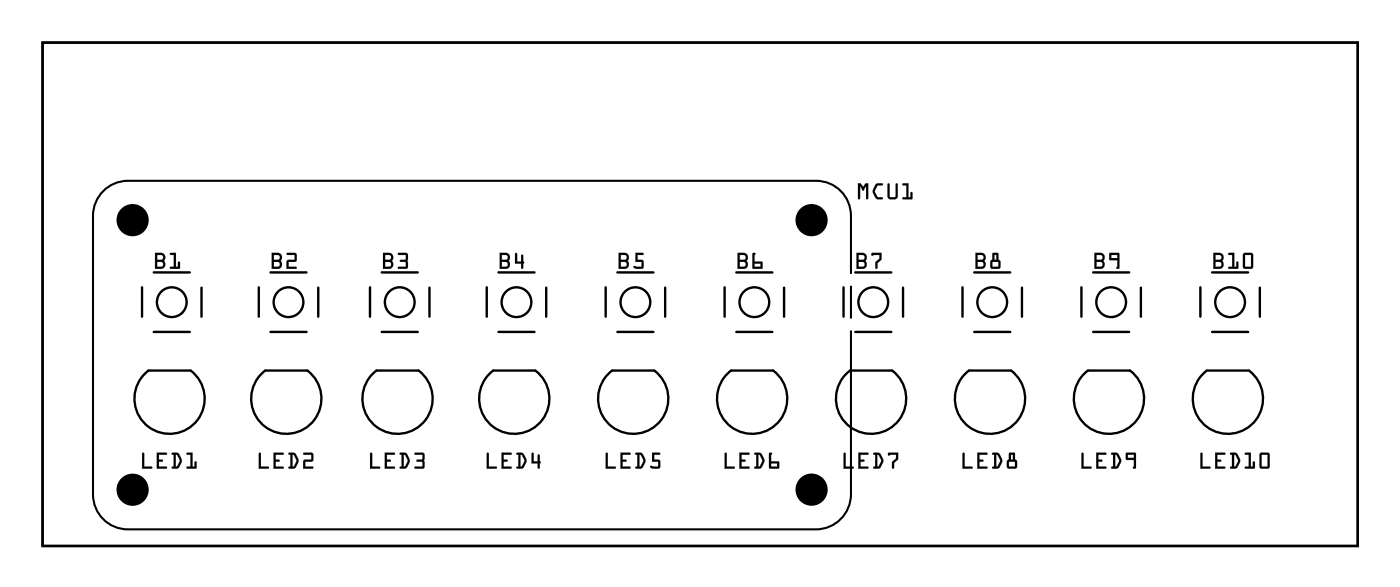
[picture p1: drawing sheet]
<svg xmlns="http://www.w3.org/2000/svg" width="120mm" height="50mm" viewBox="0 0 120 50" stroke-linecap="round" stroke-linejoin="round" font-family="sans-serif">
<g fill="none" stroke="#000" stroke-width=".2">
<path d="M3.6 3.6h112.4v43h-112.4zM12.1 24.5v2.5M12.3 32l.4-.4h3.6a3 3 0 0 1 .5 4.3 3 3 0 0 1-4.3 .4 3 3 0 0 1-.2-4.3zM13.1 23.2h3.1M13.1 28.3h3.1M17.2 24.5v2.5M22.1 24.5v2.5M22.2 32l.5-.4h3.6a3 3 0 0 1 .5 4.3 3 3 0 0 1-4.3 .4 3 3 0 0 1-.3-4.3zM23.1 23.2h3.1M23.1 28.3h3.1M27.2 24.5v2.5M31.6 24.5v2.5"/>
<path d="M31.7 32l.5-.4h3.6a3 3 0 0 1 .5 4.3 3 3 0 0 1-4.3 .4 3 3 0 0 1-.3-4.3zM32.6 23.2h3.1M32.6 28.3h3.1M36.7 24.5v2.5M41.6 24.5v2.5M42.6 23.2h3.1M42.6 28.3h3.1M45.7 31.6h-3.6a3 3 0 0 0-.4 4.4 3 3 0 0 0 4.4 0 3 3 0 0 0-.4-4.4M46.7 24.5v2.5M51.7 24.5v2.5M51.9 32l.4-.4h3.6a3 3 0 0 1 .5 4.3 3 3 0 0 1-4.3 .4 3 3 0 0 1-.2-4.3zM52.7 23.2h3.1"/>
<path d="M52.7 28.3h3.1M56.8 24.5v2.5M61.9 24.5v2.5M62 32l.5-.4h3.6a3 3 0 0 1 .5 4.3 3 3 0 0 1-4.3 .4 3 3 0 0 1-.3-4.3zM62.9 23.2h3.1M62.9 28.3h3.1M67 24.5v2.5M72.1 24.5v2.5M73.1 23.2h3M73.1 28.3h3M76.2 31.6h-3.6a3 3 0 0 0-.4 4.4 3 3 0 0 0 4.4 0 3 3 0 0 0-.4-4.4M77.1 24.5v2.5"/>
<path d="M82.2 24.5v2.5M82.4 32l.4-.4h3.6a3 3 0 0 1 .5 4.3 3 3 0 0 1-4.3 .4 3 3 0 0 1-.2-4.3zM83.2 23.2h3.1M83.2 28.3h3.1M87.3 24.5v2.5M92.4 24.5v2.5M92.5 32l.4-.4h3.6a3 3 0 0 1 .6 4.3 3 3 0 0 1-4.3 .4 3 3 0 0 1-.3-4.3zM93.4 23.2h3.1M93.4 28.3h3.1M97.5 24.5v2.5M102.5 24.5v2.5M103.5 23.2h3.1"/>
<path d="M103.5 28.3h3.1M106.7 31.6h-3.6a3 3 0 0 0-.4 4.4 3 3 0 0 0 4.4 0 3 3 0 0 0-.4-4.4M107.6 24.5v2.5"/>
<circle cx="14.7" cy="25.8" r="1.27"/>
<circle cx="24.6" cy="25.8" r="1.27"/>
<circle cx="34.1" cy="25.8" r="1.27"/>
<circle cx="44.1" cy="25.8" r="1.27"/>
<circle cx="54.3" cy="25.8" r="1.27"/>
<circle cx="64.4" cy="25.8" r="1.27"/>
<circle cx="74.6" cy="25.8" r="1.27"/>
<circle cx="84.8" cy="25.8" r="1.27"/>
<circle cx="94.9" cy="25.8" r="1.27"/>
<circle cx="105.1" cy="25.8" r="1.27"/>
</g>
<g fill="#000">
<path d="M3.6 3.6h112.4v43h-112.4zM3.6 3.6v43h112.4v-43z"/>
<path d="M73.3 15.6h.2l.2 .4 .2-.4h.3v1.3a.1 .1 0 0 1-.1 .1 .1 .1 0 0 1-.1-.1v-1l-.2 .2a.11 .11 0 0 1-.1 .2 .11 .11 0 0 1-.1-.2l-.1-.2v1a.1 .1 0 0 1-.1 .1 .1 .1 0 0 1-.1-.1zM73.3 15.6v1.3l.1 .1 .1-.1v-1l.2 .4 .3-.4v1l.1 .1 .1-1.4h-.3l-.2 .4-.2-.4zM74.8 15.7l.5-.1a.1 .1 0 0 1 .1 .1 .1 .1 0 0 1-.1 .1h-.3l-.3 .5 .3 .5h.3a.1 .1 0 0 1 .1 .1 .1 .1 0 0 1-.1 .1h-.4l-.3-.5v-.3zM74.8 15.7l-.2 .4a.83 .83 0 0 0 .3 .9h.4l.1-.1v-.1h-.4l-.3-.4v-.2l.3-.4h.4v-.1h-.4zM75.8 15.7h.2v1l.1 .1h.4v-1.1a.1 .1 0 0 1 .1-.1 .1 .1 0 0 1 .1 .1v1.1l-.2 .2h-.4l-.2-.1-.1-.2zM75.8 15.7v1.1l.2 .2h.5l.2-.3v-1h-.1h-.1v1.1h-.4l-.1-.1v-1zM77.1 15.7l.5-.1v1.2h.2v-.3a.1 .1 0 0 1 .1-.1 .1 .1 0 0 1 .1 .1l-.1 .5h-.7a.1 .1 0 0 1-.1-.1 .1 .1 0 0 1 .1-.1h.2v-1h-.3zM77.1 15.7v.1h.3v1h-.3v.1l.8 .1v-.6h-.1v.4h-.2v-1.2z"/>
<path d="M73.3 15.6h.2l.2 .4 .2-.4h.3l-.1 1.4-.1-.1v-1l-.2 .2a.11 .11 0 0 1-.1 .2 .11 .11 0 0 1-.1-.2l-.1-.2v1l-.2 .1zM74.8 15.7l.2-.1 .4 .1v.1h-.4l-.3 .5 .3 .5h.4v.2h-.1a.6 .6 0 0 1-.7-.6v-.3zM75.8 15.7h.2v1l.1 .1h.4v-1.1l.1-.1 .1 .1v1l-.2 .3h-.5l-.2-.2zM77.1 15.7l.5-.1v1.2h.2v-.4h.1v.6h-.8v-.2h.3v-1h-.3z"/>
<path d="M12.2 38.7h.1v1.1h.6a.1 .1 0 0 1 .1 .1 .1 .1 0 0 1-.1 .1h-.8zM12.2 38.7l-.1 1.3h.8v-.2h-.6v-1.1zM13.4 38.6h.8a.1 .1 0 0 1 .1 .1 .1 .1 0 0 1-.1 .1h-.6v.4h.2a.1 .1 0 0 1 .1 .1 .1 .1 0 0 1-.1 .1h-.2v.4h.6a.1 .1 0 0 1 .1 .1 .1 .1 0 0 1-.1 .1h-.8zM13.4 38.6v1.4h.8v-.2h-.6v-.4h.3v-.1v-.1h-.3v-.4h.6l.1-.1zM14.7 38.7h.5l.3 .6-.2 .6-.6 .1a.1 .1 0 0 1 0-.1 .1 .1 0 0 1 0-.1h.1v-1h-.1zM14.7 38.7v.1h.1v1h-.1v.1l.4 .1 .4-.5v-.4l-.3-.4zM15 38.8v1h.1l.2-.5-.2-.4zM15 38.8l.2 .1 .2 .4-.3 .5h-.1zM15.9 38.7l.6-.1-.1 1.2h.2v-.3a.1 .1 0 0 1 .1-.1 .1 .1 0 0 1 .1 .1v.5h-.8a.1 .1 0 0 1-.1-.1 .1 .1 0 0 1 .1-.1h.3v-1h-.3zM16 38.7v.1h.3v1h-.3l-.1 .1 .8 .1v-.6h-.1v.4h-.2v-1.2z"/>
<path d="M12.2 38.7h.1v1.1h.7v.2h-.9zM13.4 38.6l.9 .1-.1 .1h-.6v.4h.3v.1v.1h-.3v.4h.6v.2h-.8zM14.7 38.7h.5a.8 .8 0 0 1 .1 1.1l-.2 .2-.4-.1v-.1h.1v-1h-.1zM15 38.8v1h.1l.3-.5-.2-.4zM16 38.7l.4-.1v1.2h.2v-.4h.1v.6l-.8-.1 .1-.1h.3v-1h-.3z"/>
<path d="M13.2 21.6h.6a.4 .4 0 0 1 .3 .2 .4 .4 0 0 1-.1 .5l.1 .3a.37 .37 0 0 1-.3 .4h-.6zM13.2 21.6v1.3h.6a.39 .39 0 0 0 .3-.2 .39 .39 0 0 0-.1-.4 .39 .39 0 0 0 .1-.4 .39 .39 0 0 0-.3-.3zM13.4 22.4v.4h.4a.2 .2 0 0 0 .1-.2 .2 .2 0 0 0-.1-.2zM13.4 22.3h.4a.22 .22 0 0 1 .1 .3 .22 .22 0 0 1-.1 .2h-.4zM13.4 21.8v.4h.4a.2 .2 0 0 0 .1-.2 .2 .2 0 0 0-.1-.2zM13.4 21.7h.4a.22 .22 0 0 1 .1 .3 .22 .22 0 0 1-.1 .2h-.4zM14.5 21.6h.5v1.2h.2v-.4a.1 .1 0 0 1 .1-.1 .1 .1 0 0 1 .1 .1v.5l-.8 .1a.1 .1 0 0 1-.1-.1 .1 .1 0 0 1 .1-.1h.3v-1h-.3zM14.5 21.6l.1 .1h.3v1.1h-.3l-.1 .1h.8v-.6l-.1 .1v.4h-.2v-1.2z"/>
<path d="M13.2 21.6h.6a.39 .39 0 0 1 .3 .2 .39 .39 0 0 1-.1 .5l.1 .3a.36 .36 0 0 1-.3 .3h-.6zM13.4 22.4v.4h.4a.21 .21 0 0 0 .1-.2 .21 .21 0 0 0-.1-.2zM13.4 21.8v.4h.4a.21 .21 0 0 0 .1-.2 .21 .21 0 0 0-.1-.2zM14.5 21.6h.5v1.2h.2v-.4l.1-.1v.6h-.8l.1-.1h.3v-1h-.3z"/>
<path d="M22.1 38.7h.2v1.1h.6a.1 .1 0 0 1 .1 .1 .1 .1 0 0 1-.1 .1h-.8zM22.1 38.7v1.3h.8v-.2h-.6v-1.1zM23.4 38.6h.8a.1 .1 0 0 1 .1 .1 .1 .1 0 0 1-.1 .1h-.7v.4h.3a.1 .1 0 0 1 .1 .1 .1 .1 0 0 1-.1 .1h-.3v.4h.7a.1 .1 0 0 1 .1 .1 .1 .1 0 0 1-.1 .1h-.8zM23.4 38.6v1.4h.8v-.2h-.7v-.4h.3l.1-.1-.1-.1h-.3v-.4h.7v-.1zM24.7 38.7h.5l.3 .6-.2 .6-.6 .1a.1 .1 0 0 1-.1-.1 .1 .1 0 0 1 .1-.1h.1v-1h-.1zM24.7 38.7v.1h.1v1h-.1l-.1 .1 .5 .1 .4-.5v-.4l-.3-.4zM25 38.8v1h.1l.2-.5-.2-.4zM25 38.8l.1 .1 .2 .4-.3 .5zM25.9 38.7l.7-.1 .2 .1-.1 .7h-.6v.4h.6a.1 .1 0 0 1 .1 .1 .1 .1 0 0 1-.1 .1h-.8v-.7l.7-.1v-.4h-.7zM25.9 38.7l.1 .1h.6v.4l-.6 .1-.1 .7h.8v-.2h-.6v-.4l.6-.1v-.6l-.1-.1z"/>
<path d="M22.1 38.7h.2v1.1h.6v.2h-.8zM23.4 38.6l.8 .1v.1h-.7v.4h.3l.1 .1-.1 .1h-.3v.4h.7v.2h-.8zM24.7 38.7h.5a.8 .8 0 0 1 .1 1.1l-.2 .2-.5-.1 .1-.1h.1v-1h-.1zM25 38.8v1l.3-.5-.2-.4zM25.9 38.7l.7-.1 .2 .1-.1 .6-.6 .1v.4h.6v.2h-.8v-.7l.7-.1v-.4h-.6z"/>
<path d="M23.2 21.6h.5a.4 .4 0 0 1 .4 .2 .4 .4 0 0 1-.1 .5l.1 .3a.37 .37 0 0 1-.4 .4h-.5zM23.2 21.6v1.3h.5a.39 .39 0 0 0 .4-.2 .39 .39 0 0 0-.1-.4 .39 .39 0 0 0 .1-.4 .39 .39 0 0 0-.4-.3zM23.4 22.4v.4h.3a.2 .2 0 0 0 .2-.2 .2 .2 0 0 0-.2-.2zM23.4 22.3h.3a.22 .22 0 0 1 .2 .3 .22 .22 0 0 1-.2 .2h-.3zM23.4 21.8v.4h.3a.2 .2 0 0 0 .2-.2 .2 .2 0 0 0-.2-.2zM23.4 21.7h.3a.22 .22 0 0 1 .2 .3 .22 .22 0 0 1-.2 .2h-.3zM24.5 21.6h.7l.1 .1v.6l-.6 .1v.4h.6a.1 .1 0 0 1 .1 .1 .1 .1 0 0 1-.1 .1h-.8v-.8h.7v-.4h-.7zM24.5 21.6v.1h.7v.5h-.7v.7h.8v-.1h-.7v-.5h.7v-.6l-.1-.1z"/>
<path d="M23.2 21.6h.5a.39 .39 0 0 1 .4 .2 .39 .39 0 0 1-.1 .5l.1 .3a.36 .36 0 0 1-.4 .3h-.5zM23.4 22.4v.4h.3a.21 .21 0 0 0 .2-.2 .21 .21 0 0 0-.2-.2zM23.4 21.8v.4h.3a.21 .21 0 0 0 .2-.2 .21 .21 0 0 0-.2-.2zM24.5 21.6h.7l.1 .1v.6l-.6 .1v.4h.6v.1h-.8v-.7h.7v-.4h-.7z"/>
<path d="M31.6 38.7h.2v1.1h.6a.1 .1 0 0 1 .1 .1 .1 .1 0 0 1-.1 .1h-.8zM31.6 38.7v1.3h.8v-.2h-.6v-1.1zM32.9 38.6h.8a.1 .1 0 0 1 .1 .1 .1 .1 0 0 1-.1 .1h-.6v.4h.2a.1 .1 0 0 1 .1 .1 .1 .1 0 0 1-.1 .1h-.2v.4h.6a.1 .1 0 0 1 .1 .1 .1 .1 0 0 1-.1 .1h-.8zM32.9 38.6v1.4h.8v-.2h-.7v-.4h.3l.1-.1-.1-.1h-.3v-.4h.7v-.1zM34.2 38.7h.5l.3 .6-.2 .6-.6 .1a.1 .1 0 0 1-.1-.1 .1 .1 0 0 1 .1-.1h.1v-1h-.1zM34.2 38.7v.1h.1v1h-.1v.1l.4 .1 .4-.5v-.4l-.3-.4zM34.5 38.8v1h.1l.2-.5-.2-.4zM34.5 38.8l.1 .1 .2 .4-.3 .5zM35.4 38.7l.7-.1 .2 .2-.1 .5 .1 .6-.2 .1h-.6a.1 .1 0 0 1-.1-.1 .1 .1 0 0 1 .1-.1h.6v-.4h-.4a.1 .1 0 0 1-.1-.1 .1 .1 0 0 1 .1-.1h.4v-.4h-.7zM35.4 38.7l.1 .1h.6v.4h-.5v.1v.1h.5v.4h-.6l-.1 .1 .8 .1 .1-.2-.1-.5v-.6l-.1-.1z"/>
<path d="M31.6 38.7h.2v1.1h.6v.2h-.8zM32.9 38.6l.8 .1v.1h-.6v.4h.2l.1 .1-.1 .1h-.2v.4h.6v.2h-.8zM34.2 38.7h.5a.8 .8 0 0 1 .1 1.1l-.2 .2-.5-.1 .1-.1h.1v-1h-.1zM34.5 38.8v1l.3-.5-.2-.4zM35.4 38.7l.7-.1 .2 .1-.1 .6 .1 .5-.1 .2-.8-.1 .1-.1h.6v-.4h-.5v-.1v-.1h.5v-.4h-.6z"/>
<path d="M32.7 21.6h.5a.4 .4 0 0 1 .4 .2 .4 .4 0 0 1-.1 .5l.1 .3a.37 .37 0 0 1-.4 .4h-.5zM32.7 21.6v1.3h.5a.39 .39 0 0 0 .4-.2 .39 .39 0 0 0-.1-.4 .39 .39 0 0 0 .1-.4 .39 .39 0 0 0-.4-.3zM32.9 22.4v.4h.3a.2 .2 0 0 0 .2-.2 .2 .2 0 0 0-.2-.2zM32.9 22.3h.3a.22 .22 0 0 1 .2 .3 .22 .22 0 0 1-.2 .2h-.3zM32.9 21.8v.4h.3a.2 .2 0 0 0 .2-.2 .2 .2 0 0 0-.2-.2zM32.9 21.7h.3a.22 .22 0 0 1 .2 .3 .22 .22 0 0 1-.2 .2h-.3zM34 21.6h.7l.2 .2-.1 .5v.5l-.1 .2h-.6a.1 .1 0 0 1-.1-.1 .1 .1 0 0 1 .1-.1h.6l-.1-.4h-.4a.1 .1 0 0 1-.1-.1 .1 .1 0 0 1 .1-.1l.4-.1 .1-.3h-.7zM34 21.6v.1h.7v.5h-.5v.1l.5 .1v.4h-.6l-.1 .1h.7l.1-.1v-.5v-.6l-.1-.1z"/>
<path d="M32.7 21.6h.5a.39 .39 0 0 1 .4 .2 .39 .39 0 0 1-.1 .5l.1 .3a.36 .36 0 0 1-.4 .3h-.5zM32.9 22.4v.4h.3a.21 .21 0 0 0 .2-.2 .21 .21 0 0 0-.2-.2zM32.9 21.8v.4h.3a.21 .21 0 0 0 .2-.2 .21 .21 0 0 0-.2-.2zM34 21.6h.7l.1 .1v.6v.5l-.1 .1h-.7l.1-.1h.6l-.1-.4-.4-.1v-.1l.4-.1 .1-.3h-.7z"/>
<path d="M41.6 38.7h.2v1.1h.6a.1 .1 0 0 1 .1 .1 .1 .1 0 0 1-.1 .1h-.8zM41.6 38.7v1.3h.8v-.2h-.6v-1.1zM42.8 38.6h.8a.1 .1 0 0 1 .1 .1 .1 .1 0 0 1-.1 .1h-.6v.4h.3a.1 .1 0 0 1 .1 .1 .1 .1 0 0 1-.1 .1h-.3v.4h.6a.1 .1 0 0 1 .1 .1 .1 .1 0 0 1-.1 .1h-.8zM42.8 38.6v1.4h.9v-.2h-.7v-.4h.3l.1-.1-.1-.1h-.3v-.4h.6l.1-.1zM44.1 38.7h.6l.3 .6-.3 .6-.5 .1a.1 .1 0 0 1-.1-.1 .1 .1 0 0 1 .1-.1h.1v-1h-.2zM44.1 38.7v.1h.2v1h-.1l-.1 .1 .5 .1 .3-.5v-.4l-.2-.4zM44.5 38.8v1h.1l.2-.5-.2-.4zM44.4 38.8l.2 .1 .2 .4-.3 .5h-.1zM45.4 38.7h.2v.7h.3v-.5a.1 .1 0 0 1 .1-.1 .1 .1 0 0 1 .1 .1v.5a.09 .09 0 0 1 .1 .1 .09 .09 0 0 1-.1 0v.4a.1 .1 0 0 1-.1 .1 .1 .1 0 0 1-.1-.1v-.4l-.5 .1zM45.4 38.7v.8h.5v.4l.2 .1v-.5h.1l-.1-.1v-.6h-.2v.6h-.3v-.7z"/>
<path d="M41.6 38.7h.2v1.1h.6v.2h-.8zM42.8 38.6l.9 .1-.1 .1h-.6v.4h.3l.1 .1-.1 .1h-.3v.4h.7v.2h-.9zM44.1 38.7h.6a.8 .8 0 0 1 .1 1.1l-.2 .2-.5-.1v-.1h.2v-1h-.2zM44.5 38.8v1l.3-.5-.2-.4zM45.4 38.7h.2v.7h.3v-.6h.2v.6l.1 .1h-.1v.5l-.2-.1v-.4h-.5z"/>
<path d="M42.7 21.6h.5a.4 .4 0 0 1 .4 .2 .4 .4 0 0 1-.2 .5l.2 .3a.37 .37 0 0 1-.4 .4h-.5zM42.7 21.6v1.3h.5a.39 .39 0 0 0 .3-.2 .39 .39 0 0 0-.1-.4 .39 .39 0 0 0 .1-.4 .39 .39 0 0 0-.3-.3zM42.9 22.4v.4h.3a.2 .2 0 0 0 .2-.2 .2 .2 0 0 0-.2-.2zM42.9 22.3h.3a.22 .22 0 0 1 .2 .3 .22 .22 0 0 1-.2 .2h-.3zM42.9 21.8v.4h.3a.2 .2 0 0 0 .2-.2 .2 .2 0 0 0-.2-.2zM42.9 21.7h.3a.22 .22 0 0 1 .2 .3 .22 .22 0 0 1-.2 .2h-.3zM44 21.6h.2v.7h.3v-.5a.1 .1 0 0 1 .1-.1 .1 .1 0 0 1 .1 .1v.5a.09 .09 0 0 1 .1 .1 .09 .09 0 0 1-.1 .1v.4a.1 .1 0 0 1-.1 .1 .1 .1 0 0 1-.1-.1v-.4h-.5zM44 21.6v.9h.5v.4h.1l.1-.4 .1-.1-.1-.1v-.5h-.2v.5h-.3v-.7z"/>
<path d="M42.7 21.6h.5a.39 .39 0 0 1 .4 .2 .39 .39 0 0 1-.2 .5l.2 .3a.36 .36 0 0 1-.4 .3h-.5zM42.9 22.4v.4h.3a.21 .21 0 0 0 .2-.2 .21 .21 0 0 0-.2-.2zM42.9 21.8v.4h.3a.21 .21 0 0 0 .2-.2 .21 .21 0 0 0-.2-.2zM44 21.6h.2v.7h.3v-.5h.2v.5l.1 .1-.1 .1-.1 .4h-.1v-.4h-.5z"/>
<path d="M51.8 38.7h.1v1.1h.6a.1 .1 0 0 1 .1 .1 .1 .1 0 0 1-.1 .1h-.8zM51.8 38.7l-.1 1.3h.9v-.2h-.7v-1.1zM53 38.6h.8a.1 .1 0 0 1 .1 .1 .1 .1 0 0 1-.1 .1h-.6v.4h.2a.1 .1 0 0 1 .1 .1 .1 .1 0 0 1-.1 .1h-.2v.4h.6a.1 .1 0 0 1 .1 .1 .1 .1 0 0 1-.1 .1h-.8zM53 38.6v1.4h.8v-.2h-.6v-.4h.3v-.1v-.1h-.3v-.4h.6l.1-.1zM54.3 38.7h.5l.3 .6-.2 .6-.5 .1a.1 .1 0 0 1-.1-.1 .1 .1 0 0 1 .1-.1v-1h-.1zM54.3 38.7v.1h.1v1h-.1v.1l.5 .1 .3-.5v-.4l-.3-.4zM54.6 38.8v1h.1l.3-.5-.3-.4zM54.6 38.8l.2 .1 .2 .4-.3 .5h-.1zM55.7 38.6h.6a.1 .1 0 0 1 .1 .1 .1 .1 0 0 1-.1 .1h-.4v.4l.5 .1v.6l-.2 .1-.6-.1a.1 .1 0 0 1-.1-.1 .11 .11 0 0 1 .2-.1l.5 .1v-.4h-.5zM55.7 38.6v.8h.5v.4h-.6v.1l.2 .1h.5l.1-.2v-.5l-.1-.1h-.4v-.4h.4l.1-.1z"/>
<path d="M51.8 38.7h.1v1.1h.7v.2h-.9zM53 38.6l.9 .1-.1 .1h-.6v.4h.3v.1v.1h-.3v.4h.6v.2h-.8zM54.3 38.7h.5a.8 .8 0 0 1 .1 1.1l-.1 .2-.5-.1v-.1h.1v-1h-.1zM54.6 38.8v1h.1l.3-.5-.2-.4zM55.7 38.6h.6l.1 .1-.1 .1h-.4v.4h.4l.1 .1v.6l-.2 .1h-.4a.15 .15 0 0 1-.2 0 .15 .15 0 0 1 .1-.2h.5v-.4h-.5z"/>
<path d="M52.8 21.6h.6a.4 .4 0 0 1 .3 .2 .4 .4 0 0 1-.1 .5l.1 .3a.37 .37 0 0 1-.3 .4h-.6zM52.9 21.6v1.3h.5a.39 .39 0 0 0 .3-.2 .39 .39 0 0 0-.1-.4 .39 .39 0 0 0 .1-.4 .39 .39 0 0 0-.3-.3zM53 22.4v.4h.4a.2 .2 0 0 0 .1-.2 .2 .2 0 0 0-.1-.2zM53 22.3h.4a.22 .22 0 0 1 .2 .3 .22 .22 0 0 1-.2 .2h-.4zM53 21.8v.4h.4a.2 .2 0 0 0 .1-.2 .2 .2 0 0 0-.1-.2zM53 21.7h.4a.22 .22 0 0 1 .2 .3 .22 .22 0 0 1-.2 .2h-.4zM54.3 21.6h.6a.1 .1 0 0 1 .1 .1 .1 .1 0 0 1-.1 .1h-.4v.4h.4l.1 .6-.2 .2-.6-.1a.11 .11 0 0 1-.1-.2 .1 .1 0 0 1 .1 0l.6 .1v-.4h-.5zM54.3 21.6v.8l.5-.1v.5l-.6-.1-.1 .1 .3 .1h.5l.1-.1v-.5l-.1-.1h-.4v-.5h.4l.1-.1z"/>
<path d="M52.9 21.6h.5a.39 .39 0 0 1 .3 .2 .39 .39 0 0 1-.1 .5l.1 .3a.36 .36 0 0 1-.3 .3h-.5zM53 22.4v.4h.4a.21 .21 0 0 0 .1-.2 .21 .21 0 0 0-.1-.2zM53 21.8v.4h.4a.21 .21 0 0 0 .1-.2 .21 .21 0 0 0-.1-.2zM54.3 21.6h.6l.1 .1-.1 .1h-.4v.4h.4l.1 .1v.5l-.2 .1h-.4a.15 .15 0 0 1-.2 0 .15 .15 0 0 1 0-.2l.6 .1v-.4h-.5z"/>
<path d="M61.9 38.7h.2v1.1h.6a.1 .1 0 0 1 .1 .1 .1 .1 0 0 1-.1 .1h-.8zM61.9 38.7v1.3h.8v-.2h-.6v-1.1zM63.2 38.6h.7a.1 .1 0 0 1 .1 .1 .1 .1 0 0 1-.1 .1h-.6v.4h.3a.1 .1 0 0 1 .1 .1 .1 .1 0 0 1-.1 .1h-.3v.4h.6a.1 .1 0 0 1 .1 .1 .1 .1 0 0 1-.1 .1h-.7zM63.2 38.6v1.4h.8v-.2h-.7v-.4h.3l.1-.1-.1-.1h-.3v-.4h.6l.1-.1zM64.4 38.7h.6l.3 .6-.3 .6-.5 .1a.1 .1 0 0 1-.1-.1 .1 .1 0 0 1 .1-.1h.1v-1h-.2zM64.5 38.7v.1h.1v1h-.1l-.1 .1 .5 .1 .4-.5v-.4l-.3-.4zM64.8 38.8v1h.1l.2-.5-.2-.4zM64.8 38.8l.1 .1 .2 .4-.3 .5zM65.7 38.7l.2-.1a.09 .09 0 0 1 .1 .1 .09 .09 0 0 1-.1 .1v.6h.7l-.1 .6-.8-.1zM65.7 38.7v1.2l.8 .1v-.6h-.6v-.6v-.1zM65.9 39.5v.3h.5v-.3zM65.9 39.5h.5v.3h-.5z"/>
<path d="M61.9 38.7h.2v1.1h.6v.2h-.8zM63.2 38.6l.8 .1-.1 .1h-.6v.4h.3l.1 .1-.1 .1h-.3v.4h.7v.2h-.8zM64.5 38.7h.5a.8 .8 0 0 1 .1 1.1l-.2 .2-.5-.1 .1-.1h.1v-1h-.1zM64.8 38.8v1l.3-.5-.2-.4zM65.7 38.7h.2v.1v.6h.7l-.1 .6-.8-.1zM65.9 39.5v.3h.5v-.3z"/>
<path d="M63 21.6h.5a.4 .4 0 0 1 .4 .2 .4 .4 0 0 1-.1 .5l.1 .3a.37 .37 0 0 1-.4 .4h-.5zM63 21.6v1.3h.5a.39 .39 0 0 0 .4-.2 .39 .39 0 0 0-.2-.4 .39 .39 0 0 0 .2-.4 .39 .39 0 0 0-.4-.3zM63.2 22.4v.4h.3a.2 .2 0 0 0 .2-.2 .2 .2 0 0 0-.2-.2zM63.2 22.3h.3a.22 .22 0 0 1 .2 .3 .22 .22 0 0 1-.2 .2h-.3zM63.2 21.8v.4h.3a.2 .2 0 0 0 .2-.2 .2 .2 0 0 0-.2-.2zM63.2 21.7h.3a.22 .22 0 0 1 .2 .3 .22 .22 0 0 1-.2 .2h-.3zM64.3 21.6h.1a.09 .09 0 0 1 .1 .1 .09 .09 0 0 1-.1 .1v.5l.7 .1v.5h-.8zM64.3 21.6v1.3h.8v-.5l-.7-.1v-.6l.1-.1zM64.4 22.5v.3h.6v-.3zM64.4 22.5h.6v.3h-.6z"/>
<path d="M63 21.6h.5a.39 .39 0 0 1 .4 .2 .39 .39 0 0 1-.1 .5l.1 .3a.36 .36 0 0 1-.4 .3h-.5zM63.2 22.4v.4h.3a.21 .21 0 0 0 .2-.2 .21 .21 0 0 0-.2-.2zM63.2 21.8v.4h.3a.21 .21 0 0 0 .2-.2 .21 .21 0 0 0-.2-.2zM64.3 21.6h.2l-.1 .2v.5l.7 .1v.5h-.8zM64.4 22.5v.3h.6v-.3z"/>
<path d="M72.1 38.7h.1v1.1h.6a.1 .1 0 0 1 .1 .1 .1 .1 0 0 1-.1 .1h-.7zM72.1 38.7v1.3h.8v-.2h-.7v-1.1zM73.3 38.6h.8a.1 .1 0 0 1 .1 .1 .1 .1 0 0 1-.1 .1h-.6v.4h.3a.1 .1 0 0 1 .1 .1 .1 .1 0 0 1-.1 .1h-.3v.4h.6a.1 .1 0 0 1 .1 .1 .1 .1 0 0 1-.1 .1h-.8zM73.3 38.6v1.4h.8v-.2h-.6v-.4h.3v-.1v-.1h-.3v-.4h.6l.1-.1zM74.6 38.7h.5l.4 .6-.3 .6-.5 .1a.1 .1 0 0 1-.1-.1 .1 .1 0 0 1 .1-.1h.1v-1h-.2zM74.6 38.7v.1h.2v1h-.2v.1l.5 .1 .3-.5v-.4l-.3-.4zM74.9 38.8v1h.2l.2-.5-.2-.4zM74.9 38.8l.2 .1 .2 .4-.3 .5h-.1zM75.9 38.7l.8-.1v.6l-.3 .3v.4a.1 .1 0 0 1-.1 .1 .1 .1 0 0 1-.1-.1v-.5l.3-.3v-.3h-.5l-.1 .1zM75.9 38.7v.2l.7-.1v.3l-.4 .4v.4l.1 .1 .1-.5 .3-.3v-.6z"/>
<path d="M72.1 38.7h.1v1.1h.7v.2h-.8zM73.3 38.6l.9 .1-.1 .1h-.6v.4h.3v.1v.1h-.3v.4h.6v.2h-.8zM74.6 38.7h.5a.8 .8 0 0 1 .1 1.1l-.1 .2-.5-.1v-.1h.2v-1h-.2zM74.9 38.8v1h.1l.3-.5-.2-.4zM75.9 38.7l.8-.1v.6l-.3 .3-.1 .5-.1-.1v-.4l.3-.4v-.3l-.6 .1z"/>
<path d="M73.2 21.6h.5a.4 .4 0 0 1 .3 .2 .4 .4 0 0 1-.1 .5l.1 .3a.37 .37 0 0 1-.3 .4h-.5zM73.2 21.6v1.3h.5a.39 .39 0 0 0 .3-.2 .39 .39 0 0 0-.1-.4 .39 .39 0 0 0 .1-.4 .39 .39 0 0 0-.3-.3zM73.3 22.4v.4h.4a.2 .2 0 0 0 .2-.2 .2 .2 0 0 0-.2-.2zM73.3 22.3h.4a.22 .22 0 0 1 .2 .3 .22 .22 0 0 1-.2 .2h-.4zM73.3 21.8v.4h.4a.2 .2 0 0 0 .2-.2 .2 .2 0 0 0-.2-.2zM73.3 21.7h.4a.22 .22 0 0 1 .2 .3 .22 .22 0 0 1-.2 .2h-.4zM74.5 21.6h.8v.6l-.3 .3v.4a.1 .1 0 0 1-.1 .1 .1 .1 0 0 1-.1-.1v-.5l.3-.3v-.3h-.5h-.1zM74.5 21.6v.2l.6-.1v.4l-.3 .3v.5h.1v-.5l.4-.3v-.5z"/>
<path d="M73.2 21.6h.5a.39 .39 0 0 1 .3 .2 .39 .39 0 0 1-.1 .5l.1 .3a.36 .36 0 0 1-.3 .3h-.5zM73.3 22.4v.4h.4a.21 .21 0 0 0 .2-.2 .21 .21 0 0 0-.2-.2zM73.3 21.8v.4h.4a.21 .21 0 0 0 .2-.2 .21 .21 0 0 0-.2-.2zM74.5 21.6h.8v.6l-.3 .3-.1 .4h-.1v-.5l.3-.3v-.3h-.6z"/>
<path d="M82.2 38.7h.2v1.1h.6a.1 .1 0 0 1 .1 .1 .1 .1 0 0 1-.1 .1h-.8zM82.3 38.7l-.1 1.3h.8v-.2h-.6v-1.1zM83.5 38.6h.8a.1 .1 0 0 1 .1 .1 .1 .1 0 0 1-.1 .1h-.6v.4h.2a.1 .1 0 0 1 .1 .1 .1 .1 0 0 1-.1 .1h-.2v.4h.6a.1 .1 0 0 1 .1 .1 .1 .1 0 0 1-.1 .1h-.8zM83.5 38.6v1.4h.8v-.2h-.6v-.4h.2l.1-.1-.1-.1h-.2v-.4h.6v-.1zM84.8 38.7h.5l.3 .6-.2 .6-.6 .1a.1 .1 0 0 1-.1-.1 .1 .1 0 0 1 .1-.1h.1v-1h-.1zM84.8 38.7v.1h.1v1h-.1v.1l.4 .1 .4-.5v-.4l-.3-.4zM85.1 38.8v1h.1l.2-.5-.2-.4zM85.1 38.8l.1 .1 .2 .4-.2 .5h-.1zM86.2 38.7h.5v.5l.2 .2v.4l-.1 .2h-.6l-.2-.1v-.5l.2-.2zM86.2 38.7v.5l-.2 .2v.5l.2 .1h.6l.1-.2v-.4l-.2-.2v-.5zM86.2 39.4v.4h.5v-.4zM86.2 39.4h.5v.4h-.5zM86.4 38.8v.4h.1v-.4zM86.4 38.8h.1v.4h-.1z"/>
<path d="M82.2 38.7h.2v1.1h.6v.2h-.8zM83.5 38.6l.8 .1v.1h-.6v.4h.3v.1v.1h-.3v.4h.6v.2h-.8zM84.8 38.7h.5a.8 .8 0 0 1 .1 1.1l-.2 .2-.4-.1v-.1h.1v-1h-.1zM85.1 38.8v1h.1l.2-.5-.2-.4zM86.2 38.7h.5v.5l.2 .2v.4l-.1 .2h-.6l-.2-.1v-.5l.2-.2zM86.2 39.4v.4h.5v-.4zM86.4 38.8v.4h.1v-.4z"/>
<path d="M83.3 21.6h.5a.4 .4 0 0 1 .4 .2 .4 .4 0 0 1-.1 .5l.1 .3a.37 .37 0 0 1-.4 .4h-.5zM83.3 21.6v1.3h.5a.39 .39 0 0 0 .4-.2 .39 .39 0 0 0-.1-.4 .39 .39 0 0 0 .1-.4 .39 .39 0 0 0-.4-.3zM83.5 22.4v.4h.3a.2 .2 0 0 0 .2-.2 .2 .2 0 0 0-.2-.2zM83.5 22.3h.3a.22 .22 0 0 1 .2 .3 .22 .22 0 0 1-.2 .2h-.3zM83.5 21.8v.4h.3a.2 .2 0 0 0 .2-.2 .2 .2 0 0 0-.2-.2zM83.5 21.7h.3a.22 .22 0 0 1 .2 .3 .22 .22 0 0 1-.2 .2h-.3zM84.8 21.6h.5v.6l.2 .2v.4l-.1 .1-.6 .1-.2-.2v-.4l.2-.2zM84.8 21.6v.6l-.2 .2v.4l.2 .1h.5l.2-.1v-.4l-.2-.2v-.6zM84.8 22.4v.4h.5v-.4zM84.8 22.3h.5v.5h-.5zM84.9 21.8v.4h.2v-.4zM84.9 21.7h.2v.5h-.2z"/>
<path d="M83.3 21.6h.5a.39 .39 0 0 1 .4 .2 .39 .39 0 0 1-.1 .5l.1 .3a.36 .36 0 0 1-.4 .3h-.5zM83.5 22.4v.4h.3a.21 .21 0 0 0 .2-.2 .21 .21 0 0 0-.2-.2zM83.5 21.8v.4h.3a.21 .21 0 0 0 .2-.2 .21 .21 0 0 0-.2-.2zM84.8 21.6h.5v.6l.2 .2v.4l-.1 .1h-.6l-.2-.1v-.4l.2-.2zM84.8 22.4v.4h.5v-.4zM84.9 21.8v.4h.2v-.4z"/>
<path d="M92.4 38.7h.2v1.1h.6a.1 .1 0 0 1 .1 .1 .1 .1 0 0 1-.1 .1h-.8zM92.4 38.7v1.3h.8v-.2h-.6v-1.1zM93.6 38.6h.8a.1 .1 0 0 1 .1 .1 .1 .1 0 0 1-.1 .1h-.6v.4h.3a.1 .1 0 0 1 .1 .1 .1 .1 0 0 1-.1 .1h-.3v.4h.6a.1 .1 0 0 1 .1 .1 .1 .1 0 0 1-.1 .1h-.8zM93.6 38.6v1.4h.9v-.2h-.7v-.4h.3l.1-.1-.1-.1h-.3v-.4h.6l.1-.1zM94.9 38.7h.6l.3 .6-.3 .6-.5 .1a.1 .1 0 0 1-.1-.1 .1 .1 0 0 1 .1-.1h.1v-1h-.2zM94.9 38.7v.1h.2v1h-.1l-.1 .1 .5 .1 .3-.5v-.4l-.2-.4zM95.3 38.8v1h.1l.2-.5-.2-.4zM95.2 38.8l.2 .1 .2 .4-.3 .5h-.1zM96.2 38.7h.8v1.2l-.1 .1a.09 .09 0 0 1-.1-.1 .09 .09 0 0 1 .1-.1v-.5l-.7-.1zM96.2 38.7v.5h.7v.6l-.1 .1 .2 .1v-1.3zM96.3 38.8v.3h.6v-.3zM96.3 38.8h.6v.3h-.6z"/>
<path d="M92.4 38.7h.2v1.1h.6v.2h-.8zM93.6 38.6l.9 .1-.1 .1h-.6v.4h.3l.1 .1-.1 .1h-.3v.4h.7v.2h-.9zM94.9 38.7h.6a.8 .8 0 0 1 .1 1.1l-.2 .2-.5-.1v-.1h.2v-1h-.2zM95.3 38.8v1l.3-.5-.2-.4zM96.2 38.7h.8v1.3l-.2-.1 .1-.1v-.5l-.7-.1zM96.3 38.8v.3h.6v-.3z"/>
<path d="M93.5 21.6h.5a.4 .4 0 0 1 .4 .2 .4 .4 0 0 1-.2 .5l.2 .3a.37 .37 0 0 1-.4 .4h-.5zM93.5 21.6v1.3h.5a.39 .39 0 0 0 .3-.2 .39 .39 0 0 0-.1-.4 .39 .39 0 0 0 .1-.4 .39 .39 0 0 0-.3-.3zM93.7 22.4v.4h.3a.2 .2 0 0 0 .2-.2 .2 .2 0 0 0-.2-.2zM93.7 22.3h.3a.22 .22 0 0 1 .2 .3 .22 .22 0 0 1-.2 .2h-.3zM93.7 21.8v.4h.3a.2 .2 0 0 0 .2-.2 .2 .2 0 0 0-.2-.2zM93.7 21.7h.3a.22 .22 0 0 1 .2 .3 .22 .22 0 0 1-.2 .2h-.3zM94.8 21.6h.8v1.3l-.2 .1a.09 .09 0 0 1-.1-.1 .09 .09 0 0 1 .1-.1v-.6h-.6zM94.8 21.6v.5l.7 .1v.6l-.1 .1h.2v-1.3zM94.9 21.8v.2h.5v-.2zM94.9 21.7h.6v.3h-.6z"/>
<path d="M93.5 21.6h.5a.39 .39 0 0 1 .4 .2 .39 .39 0 0 1-.2 .5l.2 .3a.36 .36 0 0 1-.4 .3h-.5zM93.7 22.4v.4h.3a.21 .21 0 0 0 .2-.2 .21 .21 0 0 0-.2-.2zM93.7 21.8v.4h.3a.21 .21 0 0 0 .2-.2 .21 .21 0 0 0-.2-.2zM94.8 21.6h.8v1.3h-.2v-.1v-.6l-.6-.1zM94.9 21.8v.2h.5v-.2z"/>
<path d="M102.6 38.7h.1v1.1h.6a.1 .1 0 0 1 .1 .1 .1 .1 0 0 1-.1 .1h-.8zM102.6 38.7l-.1 1.3h.9v-.2h-.7v-1.1zM103.8 38.6h.8a.1 .1 0 0 1 .1 .1 .1 .1 0 0 1-.1 .1h-.6v.4h.2a.1 .1 0 0 1 .1 .1 .1 .1 0 0 1-.1 .1h-.2v.4h.6a.1 .1 0 0 1 .1 .1 .1 .1 0 0 1-.1 .1h-.8zM103.8 38.6v1.4h.8v-.2h-.6v-.4h.3v-.1v-.1h-.3v-.4h.6l.1-.1zM105.1 38.7h.5l.3 .6-.2 .6-.5 .1a.1 .1 0 0 1-.1-.1 .1 .1 0 0 1 .1-.1v-1h-.1zM105.1 38.7v.1h.1v1h-.1v.1l.5 .1 .3-.5v-.4l-.3-.4zM105.4 38.8v1h.1l.3-.5-.3-.4zM105.4 38.8l.2 .1 .2 .4-.3 .5h-.1zM106.3 38.7l.6-.1v1.2h.1v-.3a.1 .1 0 0 1 .1-.1 .1 .1 0 0 1 .1 .1v.5h-.8a.1 .1 0 0 1-.1-.1 .1 .1 0 0 1 .1-.1h.3v-1h-.3zM106.4 38.7v.1h.3v1h-.3l-.1 .1 .8 .1v-.6h-.1v.4h-.2l.1-1.2zM107.6 38.7l.7-.1 .2 .1v1.1l-.1 .2h-.6l-.2-.1zM107.7 38.7l-.1 1.2 .2 .1h.5l.2-.2-.1-1.1-.1-.1zM107.8 38.8v1h.5v-1zM107.8 38.8h.5v1h-.5z"/>
<path d="M102.6 38.7h.1v1.1h.7v.2h-.9zM103.8 38.6l.9 .1-.1 .1h-.6v.4h.3v.1v.1h-.3v.4h.6v.2h-.8zM105.1 38.7h.5a.8 .8 0 0 1 .1 1.1l-.1 .2-.5-.1v-.1h.1v-1h-.1zM105.4 38.8v1h.1l.3-.5-.2-.4zM106.4 38.7l.5-.1v1.2h.1v-.4h.1v.6l-.8-.1 .1-.1h.3v-1h-.3zM107.6 38.7l.7-.1 .1 .1 .1 1.1-.1 .2h-.6l-.2-.1zM107.8 38.8v1h.5v-1z"/>
<path d="M103.6 21.6h.6a.4 .4 0 0 1 .3 .2 .4 .4 0 0 1-.1 .5l.1 .3a.37 .37 0 0 1-.3 .4h-.6zM103.7 21.6v1.3h.5a.39 .39 0 0 0 .3-.2 .39 .39 0 0 0-.1-.4 .39 .39 0 0 0 .1-.4 .39 .39 0 0 0-.3-.3zM103.8 22.4v.4h.4a.2 .2 0 0 0 .1-.2 .2 .2 0 0 0-.1-.2zM103.8 22.3h.4a.22 .22 0 0 1 .2 .3 .22 .22 0 0 1-.2 .2h-.4zM103.8 21.8v.4h.4a.2 .2 0 0 0 .1-.2 .2 .2 0 0 0-.1-.2zM103.8 21.7h.4a.22 .22 0 0 1 .2 .3 .22 .22 0 0 1-.2 .2h-.4zM104.9 21.6h.5v1.2h.2v-.4a.1 .1 0 0 1 .1-.1 .1 .1 0 0 1 .1 .1v.5l-.8 .1a.1 .1 0 0 1-.1-.1 .1 .1 0 0 1 .1-.1h.3v-1h-.3zM104.9 21.6l.1 .1h.3v1.1h-.3l-.1 .1h.8v-.6l-.1 .1v.4h-.2v-1.2zM106.2 21.6h.7l.1 .1 .1 1.1-.2 .1-.5 .1-.2-.2zM106.2 21.6v1.2l.2 .1h.5l.1-.1v-1.1l-.1-.1zM106.4 21.8v1h.5v-1zM106.3 21.7h.6v1.1h-.6z"/>
<path d="M103.7 21.6h.5a.39 .39 0 0 1 .3 .2 .39 .39 0 0 1-.1 .5l.1 .3a.36 .36 0 0 1-.3 .3h-.5zM103.8 22.4v.4h.4a.21 .21 0 0 0 .1-.2 .21 .21 0 0 0-.1-.2zM103.8 21.8v.4h.4a.21 .21 0 0 0 .1-.2 .21 .21 0 0 0-.1-.2zM104.9 21.6h.5v1.2h.2v-.4l.1-.1v.6h-.8l.1-.1h.3v-1h-.3zM106.2 21.6h.7l.1 .1v1.1l-.1 .1h-.5l-.2-.1zM106.4 21.8v1h.5v-1z"/>
</g>
<path d="M9.1 16.1l.5-.4 .6-.2 .7-.1h58.8a2.97 2.97 0 0 1 3 3v23.8a2.99 2.99 0 0 1-3 3h-58.8a2.97 2.97 0 0 1-3-3v-23.8a2.99 2.99 0 0 1 1.2-2.3z" fill="none" stroke="#000" stroke-width=".18"/>
<g fill="#000">
<circle cx="11.3" cy="18.8" r="1.38"/>
<circle cx="69.3" cy="18.8" r="1.38"/>
<circle cx="11.3" cy="41.8" r="1.38"/>
<circle cx="69.3" cy="41.8" r="1.37"/>
</g>
<circle cx="16.2" cy="20.1" r=".74" fill="#fff"/>
<circle cx="16.2" cy="20.1" r=".74" fill="none" stroke="#fff" stroke-width=".75" stroke-linecap="butt"/>
<circle cx="18.7" cy="20.1" r=".74" fill="#fff"/>
<circle cx="18.7" cy="20.1" r=".74" fill="none" stroke="#fff" stroke-width=".75" stroke-linecap="butt"/>
<circle cx="21.3" cy="20.1" r=".74" fill="#fff"/>
<circle cx="21.3" cy="20.1" r=".74" fill="none" stroke="#fff" stroke-width=".75" stroke-linecap="butt"/>
<circle cx="23.8" cy="20.1" r=".74" fill="#fff"/>
<circle cx="23.8" cy="20.1" r=".74" fill="none" stroke="#fff" stroke-width=".75" stroke-linecap="butt"/>
<circle cx="26.3" cy="20.1" r=".74" fill="#fff"/>
<circle cx="26.3" cy="20.1" r=".74" fill="none" stroke="#fff" stroke-width=".75" stroke-linecap="butt"/>
<circle cx="28.9" cy="20.1" r=".74" fill="#fff"/>
<circle cx="28.9" cy="20.1" r=".74" fill="none" stroke="#fff" stroke-width=".75" stroke-linecap="butt"/>
<circle cx="31.4" cy="20.1" r=".74" fill="#fff"/>
<circle cx="31.4" cy="20.1" r=".74" fill="none" stroke="#fff" stroke-width=".75" stroke-linecap="butt"/>
<circle cx="34" cy="20.1" r=".74" fill="#fff"/>
<circle cx="34" cy="20.1" r=".74" fill="none" stroke="#fff" stroke-width=".75" stroke-linecap="butt"/>
<circle cx="36.5" cy="20.1" r=".74" fill="#fff"/>
<circle cx="36.5" cy="20.1" r=".74" fill="none" stroke="#fff" stroke-width=".75" stroke-linecap="butt"/>
<circle cx="39" cy="20.1" r=".74" fill="#fff"/>
<circle cx="39" cy="20.1" r=".74" fill="none" stroke="#fff" stroke-width=".75" stroke-linecap="butt"/>
<circle cx="41.6" cy="20.1" r=".74" fill="#fff"/>
<circle cx="41.6" cy="20.1" r=".74" fill="none" stroke="#fff" stroke-width=".75" stroke-linecap="butt"/>
<circle cx="44.1" cy="20.1" r=".74" fill="#fff"/>
<circle cx="44.1" cy="20.1" r=".74" fill="none" stroke="#fff" stroke-width=".75" stroke-linecap="butt"/>
<circle cx="46.7" cy="20.1" r=".74" fill="#fff"/>
<circle cx="46.7" cy="20.1" r=".74" fill="none" stroke="#fff" stroke-width=".75" stroke-linecap="butt"/>
<circle cx="49.2" cy="20.1" r=".74" fill="#fff"/>
<circle cx="49.2" cy="20.1" r=".74" fill="none" stroke="#fff" stroke-width=".75" stroke-linecap="butt"/>
<circle cx="51.7" cy="20.1" r=".74" fill="#fff"/>
<circle cx="51.7" cy="20.1" r=".74" fill="none" stroke="#fff" stroke-width=".75" stroke-linecap="butt"/>
<circle cx="54.3" cy="20.1" r=".74" fill="#fff"/>
<circle cx="54.3" cy="20.1" r=".74" fill="none" stroke="#fff" stroke-width=".75" stroke-linecap="butt"/>
<circle cx="56.8" cy="20.1" r=".74" fill="#fff"/>
<circle cx="56.8" cy="20.1" r=".74" fill="none" stroke="#fff" stroke-width=".75" stroke-linecap="butt"/>
<circle cx="59.4" cy="20.1" r=".74" fill="#fff"/>
<circle cx="59.4" cy="20.1" r=".74" fill="none" stroke="#fff" stroke-width=".75" stroke-linecap="butt"/>
<circle cx="61.9" cy="20.1" r=".74" fill="#fff"/>
<circle cx="61.9" cy="20.1" r=".74" fill="none" stroke="#fff" stroke-width=".75" stroke-linecap="butt"/>
<circle cx="64.4" cy="20.1" r=".74" fill="#fff"/>
<circle cx="64.4" cy="20.1" r=".74" fill="none" stroke="#fff" stroke-width=".75" stroke-linecap="butt"/>
<circle cx="64.4" cy="17.5" r=".74" fill="#fff"/>
<circle cx="64.4" cy="17.5" r=".74" fill="none" stroke="#fff" stroke-width=".75" stroke-linecap="butt"/>
<circle cx="61.9" cy="17.5" r=".74" fill="#fff"/>
<circle cx="61.9" cy="17.5" r=".74" fill="none" stroke="#fff" stroke-width=".75" stroke-linecap="butt"/>
<circle cx="59.4" cy="17.5" r=".74" fill="#fff"/>
<circle cx="59.4" cy="17.5" r=".74" fill="none" stroke="#fff" stroke-width=".75" stroke-linecap="butt"/>
<circle cx="56.8" cy="17.5" r=".74" fill="#fff"/>
<circle cx="56.8" cy="17.5" r=".74" fill="none" stroke="#fff" stroke-width=".75" stroke-linecap="butt"/>
<circle cx="54.3" cy="17.5" r=".74" fill="#fff"/>
<circle cx="54.3" cy="17.5" r=".74" fill="none" stroke="#fff" stroke-width=".75" stroke-linecap="butt"/>
<circle cx="51.7" cy="17.5" r=".74" fill="#fff"/>
<circle cx="51.7" cy="17.5" r=".74" fill="none" stroke="#fff" stroke-width=".75" stroke-linecap="butt"/>
<circle cx="49.2" cy="17.5" r=".74" fill="#fff"/>
<circle cx="49.2" cy="17.5" r=".74" fill="none" stroke="#fff" stroke-width=".75" stroke-linecap="butt"/>
<circle cx="46.7" cy="17.5" r=".74" fill="#fff"/>
<circle cx="46.7" cy="17.5" r=".74" fill="none" stroke="#fff" stroke-width=".75" stroke-linecap="butt"/>
<circle cx="44.1" cy="17.5" r=".74" fill="#fff"/>
<circle cx="44.1" cy="17.5" r=".74" fill="none" stroke="#fff" stroke-width=".75" stroke-linecap="butt"/>
<circle cx="41.6" cy="17.5" r=".74" fill="#fff"/>
<circle cx="41.6" cy="17.5" r=".74" fill="none" stroke="#fff" stroke-width=".75" stroke-linecap="butt"/>
<circle cx="39" cy="17.5" r=".74" fill="#fff"/>
<circle cx="39" cy="17.5" r=".74" fill="none" stroke="#fff" stroke-width=".75" stroke-linecap="butt"/>
<circle cx="36.5" cy="17.5" r=".74" fill="#fff"/>
<circle cx="36.5" cy="17.5" r=".74" fill="none" stroke="#fff" stroke-width=".75" stroke-linecap="butt"/>
<circle cx="34" cy="17.5" r=".74" fill="#fff"/>
<circle cx="34" cy="17.5" r=".74" fill="none" stroke="#fff" stroke-width=".75" stroke-linecap="butt"/>
<circle cx="31.4" cy="17.5" r=".74" fill="#fff"/>
<circle cx="31.4" cy="17.5" r=".74" fill="none" stroke="#fff" stroke-width=".75" stroke-linecap="butt"/>
<circle cx="28.9" cy="17.5" r=".74" fill="#fff"/>
<circle cx="28.9" cy="17.5" r=".74" fill="none" stroke="#fff" stroke-width=".75" stroke-linecap="butt"/>
<circle cx="26.3" cy="17.5" r=".74" fill="#fff"/>
<circle cx="26.3" cy="17.5" r=".74" fill="none" stroke="#fff" stroke-width=".75" stroke-linecap="butt"/>
<circle cx="23.8" cy="17.5" r=".74" fill="#fff"/>
<circle cx="23.8" cy="17.5" r=".74" fill="none" stroke="#fff" stroke-width=".75" stroke-linecap="butt"/>
<circle cx="21.3" cy="17.5" r=".74" fill="#fff"/>
<circle cx="21.3" cy="17.5" r=".74" fill="none" stroke="#fff" stroke-width=".75" stroke-linecap="butt"/>
<circle cx="18.7" cy="17.5" r=".74" fill="#fff"/>
<circle cx="18.7" cy="17.5" r=".74" fill="none" stroke="#fff" stroke-width=".75" stroke-linecap="butt"/>
<circle cx="16.2" cy="17.5" r=".74" fill="#fff"/>
<circle cx="16.2" cy="17.5" r=".74" fill="none" stroke="#fff" stroke-width=".75" stroke-linecap="butt"/>
<circle cx="14.5" cy="35.3" r=".6" fill="#fff"/>
<circle cx="14.5" cy="35.3" r=".6" fill="none" stroke="#fff" stroke-width=".65" stroke-linecap="butt"/>
<path d="M13.9 34.7h1.2v1.2h-1.2z" fill="#fff"/>
<path d="M13.9 34.7h1.2v1.2h-1.2z" fill="none" stroke="#fff" stroke-width=".65" stroke-linecap="butt"/>
<circle cx="14.5" cy="32.8" r=".6" fill="#fff"/>
<circle cx="14.5" cy="32.8" r=".6" fill="none" stroke="#fff" stroke-width=".65" stroke-linecap="butt"/>
<path d="M61.1 23.5h1.6v.8h-1.6z" fill="#fff"/>
<path d="M61.1 23.5h1.6v.8h-1.6z" fill="none" stroke="#fff" stroke-width=".25"/>
<path d="M66.2 23.5h1.5v.8h-1.5z" fill="#fff"/>
<path d="M66.2 23.5h1.5v.8h-1.5z" fill="none" stroke="#fff" stroke-width=".25"/>
<path d="M61.1 27.3h1.6v.8h-1.6z" fill="#fff"/>
<path d="M61.1 27.3h1.6v.8h-1.6z" fill="none" stroke="#fff" stroke-width=".25"/>
<path d="M66.2 27.3h1.5v.8h-1.5z" fill="#fff"/>
<path d="M66.2 27.3h1.5v.8h-1.5z" fill="none" stroke="#fff" stroke-width=".25"/>
<path d="M71.3 23.5h1.5v.8h-1.5z" fill="#fff"/>
<path d="M71.3 23.5h1.5v.8h-1.5z" fill="none" stroke="#fff" stroke-width=".25"/>
<path d="M76.4 23.5h1.5v.8h-1.5z" fill="#fff"/>
<path d="M76.4 23.5h1.5v.8h-1.5z" fill="none" stroke="#fff" stroke-width=".25"/>
<path d="M71.3 27.3h1.5v.8h-1.5z" fill="#fff"/>
<path d="M71.3 27.3h1.5v.8h-1.5z" fill="none" stroke="#fff" stroke-width=".25"/>
<path d="M76.4 27.3h1.5v.8h-1.5z" fill="#fff"/>
<path d="M76.4 27.3h1.5v.8h-1.5z" fill="none" stroke="#fff" stroke-width=".25"/>
<path d="M51 23.5h1.5v.8h-1.5z" fill="#fff"/>
<path d="M51 23.5h1.5v.8h-1.5z" fill="none" stroke="#fff" stroke-width=".25"/>
<path d="M56.1 23.5h1.5v.8h-1.5z" fill="#fff"/>
<path d="M56.1 23.5h1.5v.8h-1.5z" fill="none" stroke="#fff" stroke-width=".25"/>
<path d="M51 27.3h1.5v.8h-1.5z" fill="#fff"/>
<path d="M51 27.3h1.5v.8h-1.5z" fill="none" stroke="#fff" stroke-width=".25"/>
<path d="M56.1 27.3h1.5v.8h-1.5z" fill="#fff"/>
<path d="M56.1 27.3h1.5v.8h-1.5z" fill="none" stroke="#fff" stroke-width=".25"/>
<path d="M40.8 23.5h1.5v.8h-1.5z" fill="#fff"/>
<path d="M40.8 23.5h1.5v.8h-1.5z" fill="none" stroke="#fff" stroke-width=".25"/>
<path d="M45.9 23.5h1.5v.8h-1.5z" fill="#fff"/>
<path d="M45.9 23.5h1.5v.8h-1.5z" fill="none" stroke="#fff" stroke-width=".25"/>
<path d="M40.8 27.3h1.5v.8h-1.5z" fill="#fff"/>
<path d="M40.8 27.3h1.5v.8h-1.5z" fill="none" stroke="#fff" stroke-width=".25"/>
<path d="M45.9 27.3h1.5v.8h-1.5z" fill="#fff"/>
<path d="M45.9 27.3h1.5v.8h-1.5z" fill="none" stroke="#fff" stroke-width=".25"/>
<path d="M81.5 23.5h1.5v.8h-1.5z" fill="#fff"/>
<path d="M81.5 23.5h1.5v.8h-1.5z" fill="none" stroke="#fff" stroke-width=".25"/>
<path d="M86.5 23.5h1.6v.8h-1.6z" fill="#fff"/>
<path d="M86.5 23.5h1.6v.8h-1.6z" fill="none" stroke="#fff" stroke-width=".25"/>
<path d="M81.5 27.3h1.5v.8h-1.5z" fill="#fff"/>
<path d="M81.5 27.3h1.5v.8h-1.5z" fill="none" stroke="#fff" stroke-width=".25"/>
<path d="M86.5 27.3h1.6v.8h-1.6z" fill="#fff"/>
<path d="M86.5 27.3h1.6v.8h-1.6z" fill="none" stroke="#fff" stroke-width=".25"/>
<path d="M11.4 23.5h1.5v.8h-1.5z" fill="#fff"/>
<path d="M11.4 23.5h1.5v.8h-1.5z" fill="none" stroke="#fff" stroke-width=".25"/>
<path d="M16.5 23.5h1.5v.8h-1.5z" fill="#fff"/>
<path d="M16.5 23.5h1.5v.8h-1.5z" fill="none" stroke="#fff" stroke-width=".25"/>
<path d="M11.4 27.3h1.5v.8h-1.5z" fill="#fff"/>
<path d="M11.4 27.3h1.5v.8h-1.5z" fill="none" stroke="#fff" stroke-width=".25"/>
<path d="M16.5 27.3h1.5v.8h-1.5z" fill="#fff"/>
<path d="M16.5 27.3h1.5v.8h-1.5z" fill="none" stroke="#fff" stroke-width=".25"/>
<path d="M30.8 23.5h1.6v.8h-1.6z" fill="#fff"/>
<path d="M30.8 23.5h1.6v.8h-1.6z" fill="none" stroke="#fff" stroke-width=".25"/>
<path d="M35.9 23.5h1.5v.8h-1.5z" fill="#fff"/>
<path d="M35.9 23.5h1.5v.8h-1.5z" fill="none" stroke="#fff" stroke-width=".25"/>
<path d="M30.8 27.3h1.6v.8h-1.6z" fill="#fff"/>
<path d="M30.8 27.3h1.6v.8h-1.6z" fill="none" stroke="#fff" stroke-width=".25"/>
<path d="M35.9 27.3h1.5v.8h-1.5z" fill="#fff"/>
<path d="M35.9 27.3h1.5v.8h-1.5z" fill="none" stroke="#fff" stroke-width=".25"/>
<path d="M21.3 23.5h1.6v.8h-1.6z" fill="#fff"/>
<path d="M21.3 23.5h1.6v.8h-1.6z" fill="none" stroke="#fff" stroke-width=".25"/>
<path d="M26.4 23.5h1.5v.8h-1.5z" fill="#fff"/>
<path d="M26.4 23.5h1.5v.8h-1.5z" fill="none" stroke="#fff" stroke-width=".25"/>
<path d="M21.3 27.3h1.6v.8h-1.6z" fill="#fff"/>
<path d="M21.3 27.3h1.6v.8h-1.6z" fill="none" stroke="#fff" stroke-width=".25"/>
<path d="M26.4 27.3h1.5v.8h-1.5z" fill="#fff"/>
<path d="M26.4 27.3h1.5v.8h-1.5z" fill="none" stroke="#fff" stroke-width=".25"/>
<path d="M91.6 23.5h1.5v.8h-1.5z" fill="#fff"/>
<path d="M91.6 23.5h1.5v.8h-1.5z" fill="none" stroke="#fff" stroke-width=".25"/>
<path d="M96.7 23.5h1.5v.8h-1.5z" fill="#fff"/>
<path d="M96.7 23.5h1.5v.8h-1.5z" fill="none" stroke="#fff" stroke-width=".25"/>
<path d="M91.6 27.3h1.5v.8h-1.5z" fill="#fff"/>
<path d="M91.6 27.3h1.5v.8h-1.5z" fill="none" stroke="#fff" stroke-width=".25"/>
<path d="M96.7 27.3h1.5v.8h-1.5z" fill="#fff"/>
<path d="M96.7 27.3h1.5v.8h-1.5z" fill="none" stroke="#fff" stroke-width=".25"/>
<path d="M101.8 23.5h1.5v.8h-1.5z" fill="#fff"/>
<path d="M101.8 23.5h1.5v.8h-1.5z" fill="none" stroke="#fff" stroke-width=".25"/>
<path d="M106.9 23.5h1.5v.8h-1.5z" fill="#fff"/>
<path d="M106.9 23.5h1.5v.8h-1.5z" fill="none" stroke="#fff" stroke-width=".25"/>
<path d="M101.8 27.3h1.5v.8h-1.5z" fill="#fff"/>
<path d="M101.8 27.3h1.5v.8h-1.5z" fill="none" stroke="#fff" stroke-width=".25"/>
<path d="M106.9 27.3h1.5v.8h-1.5z" fill="#fff"/>
<path d="M106.9 27.3h1.5v.8h-1.5z" fill="none" stroke="#fff" stroke-width=".25"/>
<circle cx="24.5" cy="35.3" r=".6" fill="#fff"/>
<circle cx="24.5" cy="35.3" r=".6" fill="none" stroke="#fff" stroke-width=".65" stroke-linecap="butt"/>
<path d="M23.9 34.7h1.2v1.2h-1.2z" fill="#fff"/>
<path d="M23.9 34.7h1.2v1.2h-1.2z" fill="none" stroke="#fff" stroke-width=".65" stroke-linecap="butt"/>
<circle cx="24.5" cy="32.8" r=".6" fill="#fff"/>
<circle cx="24.5" cy="32.8" r=".6" fill="none" stroke="#fff" stroke-width=".65" stroke-linecap="butt"/>
<circle cx="34" cy="35.3" r=".6" fill="#fff"/>
<circle cx="34" cy="35.3" r=".6" fill="none" stroke="#fff" stroke-width=".65" stroke-linecap="butt"/>
<path d="M33.4 34.7h1.2v1.2h-1.2z" fill="#fff"/>
<path d="M33.4 34.7h1.2v1.2h-1.2z" fill="none" stroke="#fff" stroke-width=".65" stroke-linecap="butt"/>
<circle cx="34" cy="32.8" r=".6" fill="#fff"/>
<circle cx="34" cy="32.8" r=".6" fill="none" stroke="#fff" stroke-width=".65" stroke-linecap="butt"/>
<circle cx="43.9" cy="35.3" r=".6" fill="#fff"/>
<circle cx="43.9" cy="35.3" r=".6" fill="none" stroke="#fff" stroke-width=".65" stroke-linecap="butt"/>
<path d="M43.3 34.7h1.2v1.2h-1.2z" fill="#fff"/>
<path d="M43.3 34.7h1.2v1.2h-1.2z" fill="none" stroke="#fff" stroke-width=".65" stroke-linecap="butt"/>
<circle cx="43.9" cy="32.8" r=".6" fill="#fff"/>
<circle cx="43.9" cy="32.8" r=".6" fill="none" stroke="#fff" stroke-width=".65" stroke-linecap="butt"/>
<circle cx="54.1" cy="35.3" r=".6" fill="#fff"/>
<circle cx="54.1" cy="35.3" r=".6" fill="none" stroke="#fff" stroke-width=".65" stroke-linecap="butt"/>
<path d="M53.5 34.7h1.2v1.2h-1.2z" fill="#fff"/>
<path d="M53.5 34.7h1.2v1.2h-1.2z" fill="none" stroke="#fff" stroke-width=".65" stroke-linecap="butt"/>
<circle cx="54.1" cy="32.8" r=".6" fill="#fff"/>
<circle cx="54.1" cy="32.8" r=".6" fill="none" stroke="#fff" stroke-width=".65" stroke-linecap="butt"/>
<circle cx="64.3" cy="35.3" r=".6" fill="#fff"/>
<circle cx="64.3" cy="35.3" r=".6" fill="none" stroke="#fff" stroke-width=".65" stroke-linecap="butt"/>
<path d="M63.7 34.7h1.2v1.2h-1.2z" fill="#fff"/>
<path d="M63.7 34.7h1.2v1.2h-1.2z" fill="none" stroke="#fff" stroke-width=".65" stroke-linecap="butt"/>
<circle cx="64.3" cy="32.8" r=".6" fill="#fff"/>
<circle cx="64.3" cy="32.8" r=".6" fill="none" stroke="#fff" stroke-width=".65" stroke-linecap="butt"/>
<circle cx="74.4" cy="35.3" r=".6" fill="#fff"/>
<circle cx="74.4" cy="35.3" r=".6" fill="none" stroke="#fff" stroke-width=".65" stroke-linecap="butt"/>
<path d="M73.8 34.7h1.2v1.2h-1.2z" fill="#fff"/>
<path d="M73.8 34.7h1.2v1.2h-1.2z" fill="none" stroke="#fff" stroke-width=".65" stroke-linecap="butt"/>
<circle cx="74.4" cy="32.8" r=".6" fill="#fff"/>
<circle cx="74.4" cy="32.8" r=".6" fill="none" stroke="#fff" stroke-width=".65" stroke-linecap="butt"/>
<circle cx="84.6" cy="35.3" r=".6" fill="#fff"/>
<circle cx="84.6" cy="35.3" r=".6" fill="none" stroke="#fff" stroke-width=".65" stroke-linecap="butt"/>
<path d="M84 34.7h1.2v1.2h-1.2z" fill="#fff"/>
<path d="M84 34.7h1.2v1.2h-1.2z" fill="none" stroke="#fff" stroke-width=".65" stroke-linecap="butt"/>
<circle cx="84.6" cy="32.8" r=".6" fill="#fff"/>
<circle cx="84.6" cy="32.8" r=".6" fill="none" stroke="#fff" stroke-width=".65" stroke-linecap="butt"/>
<circle cx="94.7" cy="35.3" r=".6" fill="#fff"/>
<circle cx="94.7" cy="35.3" r=".6" fill="none" stroke="#fff" stroke-width=".65" stroke-linecap="butt"/>
<path d="M94.1 34.7h1.2v1.2h-1.2z" fill="#fff"/>
<path d="M94.1 34.7h1.2v1.2h-1.2z" fill="none" stroke="#fff" stroke-width=".65" stroke-linecap="butt"/>
<circle cx="94.7" cy="32.8" r=".6" fill="#fff"/>
<circle cx="94.7" cy="32.8" r=".6" fill="none" stroke="#fff" stroke-width=".65" stroke-linecap="butt"/>
<circle cx="104.9" cy="35.3" r=".6" fill="#fff"/>
<circle cx="104.9" cy="35.3" r=".6" fill="none" stroke="#fff" stroke-width=".65" stroke-linecap="butt"/>
<path d="M104.3 34.7h1.2v1.2h-1.2z" fill="#fff"/>
<path d="M104.3 34.7h1.2v1.2h-1.2z" fill="none" stroke="#fff" stroke-width=".65" stroke-linecap="butt"/>
<circle cx="104.9" cy="32.8" r=".6" fill="#fff"/>
<circle cx="104.9" cy="32.8" r=".6" fill="none" stroke="#fff" stroke-width=".65" stroke-linecap="butt"/>
</svg>
